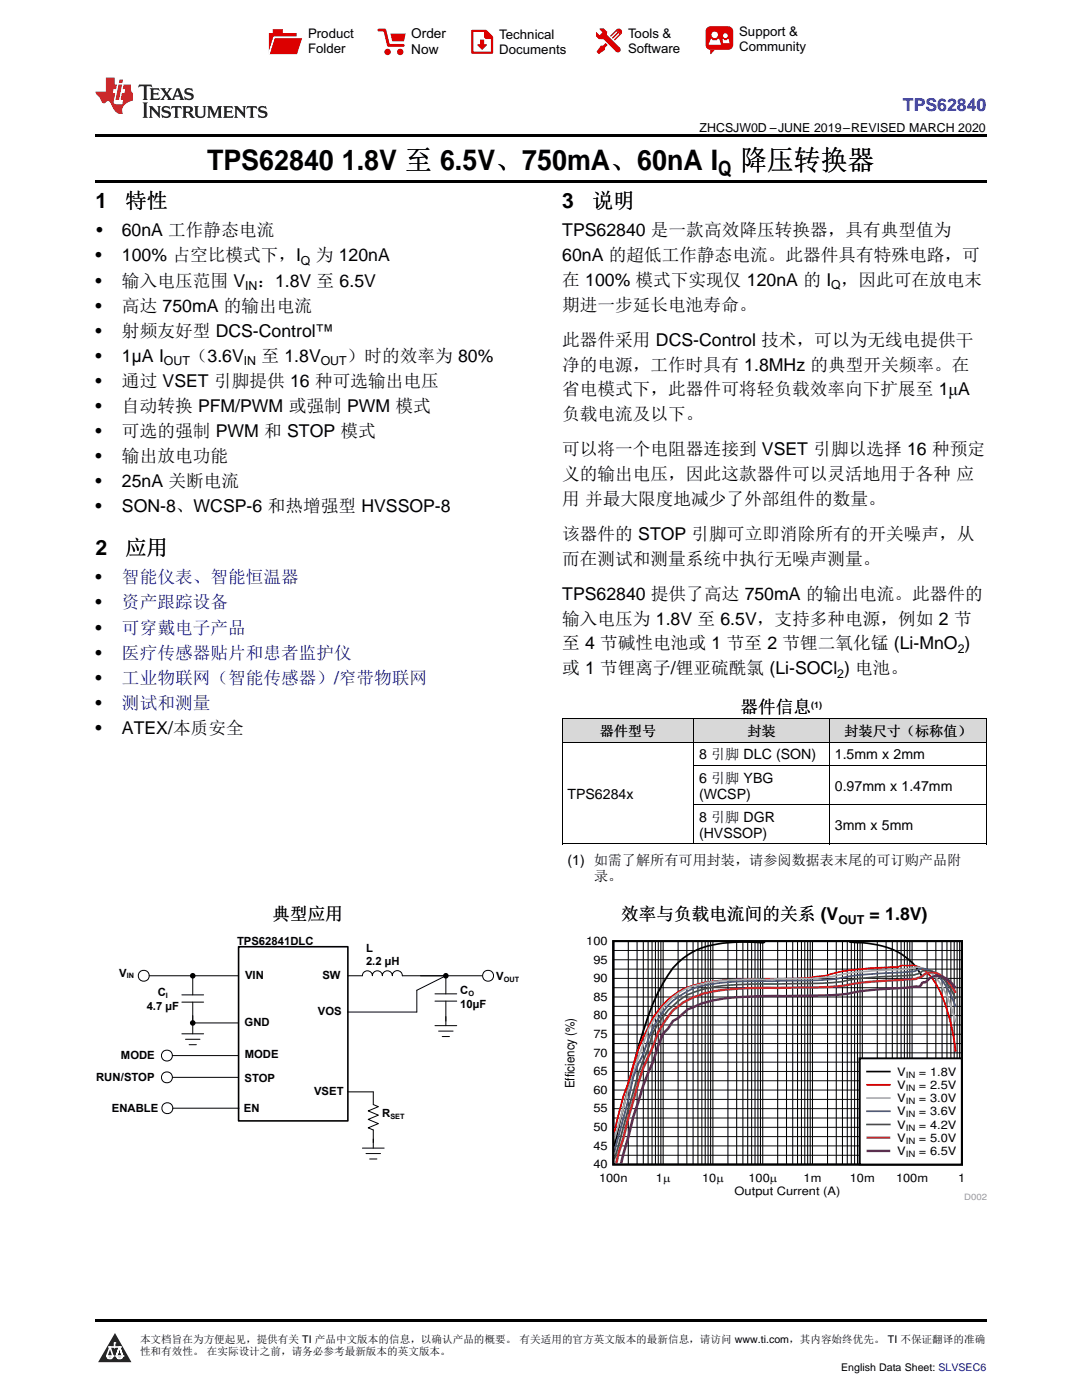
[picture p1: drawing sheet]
<svg xmlns="http://www.w3.org/2000/svg" width="216mm" height="279mm" viewBox="0 0 216 279" stroke-linecap="round" stroke-linejoin="round" font-family="sans-serif">
<defs><g id="words">
<g font-size="5.6">
<text x="41.3" y="33.9">TPS62840</text>
<text x="68.2" y="33.9">1.8V 至 6.5V、750mA、60nA I</text>
<text x="147.7" y="33.9">降压转换器</text>
</g>
<g font-size="4.2">
<text x="143.3" y="35">Q</text>
<text x="19" y="41.5">1</text>
<text x="25" y="41.5">特性</text>
<text x="112.2" y="41.5">3</text>
<text x="118.1" y="41.5">说明</text>
<text x="19" y="110.7">2</text>
<text x="25" y="110.7">应用</text>
</g>
<text font-size="3.5" fill="#00f" x="180.2" y="22.2">TPS62840</text>
<g font-size="3.5">
<text x="19.2" y="47.2">•</text>
<text x="24.3" y="47.2">60nA 工作静态电流</text>
<text x="112.2" y="47.2">TPS62840 是一款高效降压转换器，具有典型值为</text>
<text x="19" y="52.2">•</text>
<text x="24.3" y="52.2">100% 占空比模式下，I</text>
<text x="63" y="52.2">为 120nA</text>
<text x="112.2" y="52.1">60nA 的超低工作静态电流。此器件具有特殊电路，可</text>
<text x="19" y="57.2">•</text>
<text x="24.3" y="57.2">输入电压范围 V ：1.8V 至 6.5V</text>
<text x="112.2" y="57">在 100% 模式下实现仅 120nA 的 I ，因此可在放电末</text>
<text x="19" y="62.2">•</text>
<text x="24.3" y="62.2">高达 750mA 的输出电流</text>
<text x="112.2" y="62">期进一步延长电池寿命。</text>
<text x="19" y="67.2">•</text>
<text x="24.3" y="67.2">射频友好型 DCS-Control™</text>
<text x="112.2" y="69">此器件采用 DCS-Control 技术，可以为无线电提供干</text>
<text x="19" y="72.2">•</text>
<text x="19" y="77.2">•</text>
<text x="24.3" y="72.2">1µA I</text>
<text x="24.3" y="77.2">通过 VSET 引脚提供 16 种可选输出电压</text>
<text x="37.9" y="72.2">（3.6V</text>
<text x="52.2" y="72.2">至 1.8V</text>
<text x="69.2" y="72.2">）时的效率为 80%</text>
<text x="112.2" y="73.9">净的电源，工作时具有 1.8MHz 的典型开关频率。在</text>
<text x="19" y="82.2">•</text>
<text x="24.3" y="82.2">自动转换 PFM/PWM 或强制 PWM 模式</text>
<text x="112.2" y="78.9">省电模式下，此器件可将轻负载效率向下扩展至 1μA</text>
<text x="112.2" y="83.8">负载电流及以下。</text>
<text x="19" y="87.2">•</text>
<text x="24.3" y="87.2">可选的强制 PWM 和 STOP 模式</text>
<text x="19" y="92.3">•</text>
<text x="24.3" y="92.3">输出放电功能</text>
<text x="112.2" y="90.8">可以将一个电阻器连接到 VSET 引脚以选择 16 种预定</text>
<text x="112.2" y="95.8">义的输出电压，因此这款器件可以灵活地用于各种 应</text>
<text x="19" y="97.3">•</text>
<text x="24.3" y="97.3">25nA 关断电流</text>
<text x="112.2" y="100.7">用 并最大限度地减少了外部组件的数量。</text>
<text x="19" y="102.3">•</text>
<text x="24.3" y="102.3">SON-8、WCSP-6 和热增强型 HVSSOP-8</text>
<text x="112.2" y="107.7">该器件的 STOP 引脚可立即消除所有的开关噪声，从</text>
<text x="112.2" y="112.7">而在测试和测量系统中执行无噪声测量。</text>
<text x="19" y="116.4">•</text>
<text x="112.2" y="119.7">TPS62840 提供了高达 750mA 的输出电流。此器件的</text>
<text x="19" y="121.4">•</text>
<text x="112.2" y="124.6">输入电压为 1.8V 至 6.5V，支持多种电源，例如 2 节</text>
<text x="19" y="126.4">•</text>
<text x="19" y="131.4">•</text>
<text x="112.2" y="129.6">至 4 节碱性电池或 1 节至 2 节锂二氧化锰 (Li-MnO )</text>
<text x="19" y="136.5">•</text>
<text x="112.2" y="134.5">或 1 节锂离子/锂亚硫酰氯 (Li-SOCl ) 电池。</text>
<text x="19" y="141.5">•</text>
<text x="147.7" y="142.2">器件信息</text>
<text x="19" y="146.5">•</text>
<text x="24.3" y="146.5">ATEX/本质安全</text>
<text x="54.3" y="183.7">典型应用</text>
<text x="123.9" y="183.7">效率与负载电流间的关系 (V</text>
<text x="173.5" y="183.7">= 1.8V)</text>
</g>
<g font-size="3.5" fill="#0000c8">
<text x="24.3" y="116.4">智能仪表、智能恒温器</text>
<text x="24.3" y="121.4">资产跟踪设备</text>
<text x="24.3" y="126.4">可穿戴电子产品</text>
<text x="24.3" y="131.4">医疗传感器贴片和患者监护仪</text>
<text x="24.3" y="136.5">工业物联网（智能传感器）/窄带物联网</text>
<text x="24.3" y="141.5">测试和测量</text>
</g>
<g font-size="2.8">
<text x="119.7" y="146.9">器件型号</text>
<text x="149.2" y="146.9">封装</text>
<text x="168.5" y="146.9">封装尺寸（标称值）</text>
<text x="139.5" y="151.6">8 引脚 DLC (SON)</text>
<text x="166.6" y="151.6">1.5mm x 2mm</text>
<text x="113.2" y="159.4">TPS6284x</text>
<text x="139.5" y="156.2">6 引脚 YBG</text>
<text x="139.5" y="159.4">(WCSP)</text>
<text x="166.6" y="157.8">0.97mm x 1.47mm</text>
<text x="139.5" y="164">8 引脚 DGR</text>
<text x="139.5" y="167.2">(HVSSOP)</text>
<text x="166.6" y="165.6">3mm x 5mm</text>
<text x="113.2" y="172.7">(1) 如需了解所有可用封装，请参阅数据表末尾的可订购产品附</text>
<text x="118.5" y="175.9">录。</text>
</g>
<g font-size="2.7">
<text x="82.1" y="7.7">Order</text>
<text x="82.1" y="10.7">Now</text>
</g>
<g font-size="2.6">
<text x="61.5" y="7.6">Product</text>
<text x="61.5" y="10.6">Folder</text>
<text x="99.6" y="7.8">Technical</text>
<text x="99.6" y="10.8">Documents</text>
<text x="125.3" y="7.6">Tools &amp;</text>
<text x="125.3" y="10.6">Software</text>
<text x="147.5" y="7.2">Support &amp;</text>
<text x="147.5" y="10.2">Community</text>
<text x="114.6" y="217.2" transform="rotate(-90 114.6 217.2)">Efficiency (%)</text>
</g>
<g font-size="2.5">
<text x="139.6" y="26.3">ZHCSJW0D –JUNE 2019–REVISED MARCH 2020</text>
<text x="60" y="52.9">Q</text>
<text x="48.9" y="57.9">IN</text>
<text x="165.8" y="57.7">Q</text>
<text x="32.7" y="72.9">OUT</text>
<text x="48.6" y="72.9">IN</text>
<text x="64" y="72.9">OUT</text>
<text x="191.1" y="130.3">2</text>
<text x="167.1" y="135.2">2</text>
<text x="167.3" y="184.4">OUT</text>
</g>
<g font-size="2.3">
<text x="47.3" y="188.5">TPS62841DLC</text>
<text x="73" y="189.9">L</text>
<text x="117" y="188.6">100</text>
<text x="23.8" y="194.9">V</text>
<text x="48.9" y="195.4">VIN</text>
<text x="64.3" y="195.4">SW</text>
<text x="73" y="192.6">2.2 µH</text>
<text x="99" y="195.6">V</text>
<text x="118.4" y="196">90</text>
<text x="118.4" y="192.3">95</text>
<text x="29.3" y="201.5">4.7 µF</text>
<text x="31.5" y="198.8">C</text>
<text x="63.4" y="202.7">VOS</text>
<text x="91.9" y="198.4">C</text>
<text x="91.9" y="201.1">10µF</text>
<text x="118.4" y="203.4">80</text>
<text x="118.4" y="199.7">85</text>
<text x="48.8" y="204.8">GND</text>
<text x="118.4" y="207.2">75</text>
<text x="19.2" y="215.7">RUN/STOP</text>
<text x="24.1" y="211.3">MODE</text>
<text x="48.8" y="215.9">STOP</text>
<text x="48.8" y="211.2">MODE</text>
<text x="118.4" y="214.6">65</text>
<text x="118.4" y="210.9">70</text>
<text x="179" y="214.7">V</text>
<text x="183.4" y="214.7">= 1.8V</text>
<text x="48.7" y="221.8">EN</text>
<text x="62.7" y="218.6">VSET</text>
<text x="118.4" y="218.3">60</text>
<text x="179" y="217.3">V</text>
<text x="179" y="220">V</text>
<text x="183.4" y="217.3">= 2.5V</text>
<text x="183.4" y="220">= 3.0V</text>
<text x="22.3" y="222">ENABLE</text>
<text x="76.3" y="222.9">R</text>
<text x="118.4" y="225.7">50</text>
<text x="118.4" y="222">55</text>
<text x="179" y="222.6">V</text>
<text x="179" y="225.2">V</text>
<text x="179" y="227.9">V</text>
<text x="183.4" y="222.6">= 3.6V</text>
<text x="183.4" y="225.2">= 4.2V</text>
<text x="183.4" y="227.9">= 5.0V</text>
<text x="118.4" y="233.2">40</text>
<text x="118.4" y="229.5">45</text>
<text x="179" y="230.5">V</text>
<text x="183.4" y="230.5">= 6.5V</text>
<text x="119.5" y="235.8">100n</text>
<text x="130.9" y="235.8">1P</text>
<text x="140.1" y="235.8">10P</text>
<text x="146.6" y="238.4">Output Current (A)</text>
<text x="149.3" y="235.8">100P</text>
<text x="160.3" y="235.8">1m</text>
<text x="169.6" y="235.8">10m</text>
<text x="178.8" y="235.8">100m</text>
<text x="191.2" y="235.8">1</text>
</g>
<g font-size="2.1">
<text x="27.9" y="267.9">本文档旨在为方便起见，提供有关 TI 产品中文版本的信息，以确认产品的概要。 有关适用的官方英文版本的最新信息，请访问 www.ti.com，其内容始终优先。 TI 不保证翻译的准确</text>
<text x="27.9" y="270.4">性和有效性。 在实际设计之前，请务必参考最新版本的英文版本。</text>
<text x="167.9" y="273.7">English Data Sheet: SLVSEC6</text>
</g>
<text font-size="1.8" x="161.9" y="141.3">(1)</text>
<g font-size="1.7">
<text x="180.7" y="215.1">IN</text>
<text x="180.7" y="217.7">IN</text>
<text x="180.7" y="220.4">IN</text>
<text x="180.7" y="223">IN</text>
<text x="180.7" y="225.6">IN</text>
<text x="180.7" y="228.3">IN</text>
<text x="180.7" y="230.9">IN</text>
</g>
<text font-size="1.7" fill="#999" x="192.4" y="239.5">D002</text>
<g font-size="1.5">
<text x="25.3" y="195.2">IN</text>
<text x="100.5" y="196">OUT</text>
<text x="33.1" y="199.1">I</text>
<text x="93.5" y="198.7">O</text>
<text x="77.9" y="223.2">SET</text>
</g>
</g></defs>
<g fill="#d8d8d8">
<path d="M112.2 143.5h26.2v4.7h-26.2z"/>
<path d="M138.4 143.5h27.1v4.7h-27.1z"/>
<path d="M165.5 143.5h31.3v4.7h-31.3z"/>
</g>
<path d="M22.9 266l3.3 5.9h-6.6z" fill-rule="evenodd" fill="#231f20"/>
<path d="M21.3 270.6h1.2l-.3 .5h-.3a.53 .53 0 0 1-.6-.5z" fill-rule="evenodd" fill="#fff"/>
<path d="M21.3 270.6h1.2l-.3 .5h-.3a.53 .53 0 0 1-.6-.5z" fill="none" stroke="#231f20" stroke-width=".33"/>
<path d="M21.3 270.6l1.2 .1-.3 .4h-.5z" fill="none" stroke="#fff" stroke-width=".33"/>
<path d="M22.9 268.9h.1" fill="none" stroke="#fff" stroke-width=".33"/>
<path d="M22.9 268v.9z" fill="#fff"/>
<path d="M22.9 268v.9z" fill="none" stroke="#fff" stroke-width=".33"/>
<circle cx="22.9" cy="268" r=".16" fill="#fff"/>
<path d="M21.8 268.8h.1" fill="none" stroke="#fff" stroke-width=".33"/>
<path d="M21.8 268.8h2.2z" fill="#fff"/>
<path d="M21.8 268.8h2.2z" fill="none" stroke="#fff" stroke-width=".33"/>
<circle cx="24" cy="268.8" r=".16" fill="#fff"/>
<path d="M23.2 270.6h.1" fill="none" stroke="#fff" stroke-width=".33"/>
<path d="M23.8 268.8l-.6 1.8z" fill-rule="evenodd" fill="#fff"/>
<path d="M23.8 268.8l-.6 1.8z" fill="none" stroke="#fff" stroke-width=".33"/>
<path d="M23.8 268.8l.7 1.8z" fill-rule="evenodd" fill="#fff"/>
<path d="M23.8 268.8l.7 1.8z" fill="none" stroke="#fff" stroke-width=".33"/>
<path d="M24.4 270.6h.1" fill="none" stroke="#fff" stroke-width=".33"/>
<circle cx="21.3" cy="270.6" r=".16" fill="#fff"/>
<path d="M22 268.8l-.7 1.8z" fill="#fff"/>
<path d="M22 268.8l-.7 1.8z" fill="none" stroke="#fff" stroke-width=".33"/>
<path d="M22 268.8l.5 1.8z" fill="#fff"/>
<path d="M22 268.8l.5 1.8z" fill="none" stroke="#fff" stroke-width=".33"/>
<circle cx="22.5" cy="270.6" r=".16" fill="#fff"/>
<path d="M23.3 270.6h1.2a.63 .63 0 0 1-.6 .5 .63 .63 0 0 1-.6-.5z" fill-rule="evenodd" fill="#fff"/>
<path d="M23.3 270.6h1.2a.63 .63 0 0 1-.6 .5 .63 .63 0 0 1-.6-.5z" fill="none" stroke="#231f20" stroke-width=".33"/>
<path d="M23.3 270.6h1.2l-.4 .5h-.5z" fill="none" stroke="#fff" stroke-width=".33"/>
<path d="M23.2 270.6h.1" fill="none" stroke="#fff" stroke-width=".33"/>
<circle cx="24.5" cy="270.6" r=".16" fill="#fff"/>
<path d="M19 263.2h177.8v.5h-177.8z" fill="#000"/>
<path d="M122.4 187.8h69.5v44.6h-69.5z" fill="none" stroke="#000" stroke-width=".4"/>
<g fill="none" stroke="#000" stroke-width=".2">
<path d="M122.4 199h69.5M122.4 197.1h69.5M122.4 195.3h69.5M122.4 193.4h69.5M122.4 191.5h69.5M122.4 189.7h69.5M125.4 187.8v44.6M127.1 187.8v44.6M128.4 187.8v44.6M129.3 187.8v44.6M130.1 187.8v44.6M130.8 187.8v44.6"/>
<path d="M131.4 187.8v44.6M131.9 187.8v44.6M132.3 187.8v44.6M135.3 187.8v44.6M137.1 187.8v44.6M138.3 187.8v44.6M139.3 187.8v44.6M140 187.8v44.6M140.7 187.8v44.6M141.3 187.8v44.6M141.8 187.8v44.6M142.3 187.8v44.6"/>
<path d="M145.3 187.8v44.6M147 187.8v44.6M148.2 187.8v44.6M149.2 187.8v44.6M150 187.8v44.6M150.7 187.8v44.6M151.2 187.8v44.6M151.7 187.8v44.6M152.2 187.8v44.6M155.2 187.8v44.6M156.9 187.8v44.6M158.2 187.8v44.6"/>
<path d="M159.1 187.8v44.6M159.9 187.8v44.6M160.6 187.8v44.6M161.2 187.8v44.6M161.7 187.8v44.6M162.1 187.8v44.6M165.1 187.8v44.6M166.9 187.8v44.6M168.1 187.8v44.6M169.1 187.8v44.6M169.9 187.8v44.6M170.5 187.8v44.6"/>
<path d="M171.1 187.8v44.6M171.6 187.8v44.6M172.1 187.8v44.6M175.1 187.8v44.6M176.8 187.8v44.6M178.1 187.8v44.6M179 187.8v44.6M179.8 187.8v44.6M180.5 187.8v44.6M181 187.8v44.6M181.5 187.8v44.6M182 187.8v44.6"/>
<path d="M185 187.8v44.6M186.7 187.8v44.6M188 187.8v44.6M189 187.8v44.6M189.7 187.8v44.6M190.4 187.8v44.6M191 187.8v44.6M191.5 187.8v44.6M122.4 219.4h69.5M122.4 217.5h69.5M122.4 215.7h69.5M122.4 213.8h69.5"/>
<path d="M122.4 212h69.5M122.4 210.1h69.5M122.4 208.3h69.5M122.4 206.4h69.5M122.4 204.6h69.5M122.4 202.7h69.5M122.4 200.8h69.5M122.4 230.6h69.5M122.4 228.7h69.5M122.4 226.8h69.5M122.4 225h69.5M122.4 223.1h69.5"/>
<path d="M122.4 221.3h69.5"/>
</g>
<path d="M152.7 188l-.5 .2a31.9 31.9 0 0 0-11.9 .9 13.8 13.8 0 0 0-8 7.1 67 67 0 0 0-5.9 16.6l-3.8 15.9M169.5 188a23.5 23.5 0 0 1 9.5 1.9 11.3 11.3 0 0 1 5 5.1" fill="none" stroke="#000" stroke-width=".35"/>
<path d="M190.7 209.9l-1.1-6.2-1.6-4.9a11.1 11.1 0 0 0-4.5-5.8l-.4-.1a6.5 6.5 0 0 0-4.1 .1l-5 .2a40.2 40.2 0 0 0-9.9 1.6 81.8 81.8 0 0 1-10.9 .6l-1 .1h-4a31.5 31.5 0 0 0-11.9 1.9 15.2 15.2 0 0 0-7 7.7l-2 4.4-1.9 6.6-1 2.7-1.8 7.2" fill="none" stroke="#f00" stroke-width=".35"/>
<path d="M190.7 204l-1.1-3.6-1.6-3.5a7.2 7.2 0 0 0-4.5-3.8l-.4-.1a56.4 56.4 0 0 1-9.1 .8 54.1 54.1 0 0 0-8.9 1.2l-4 .3-11.9 .2a36 36 0 0 0-11.9 1.6 15.4 15.4 0 0 0-7 6.6l-1 1.8-2 5.6-1.9 6.3-2.8 10" fill="none" stroke="#aaa" stroke-width=".35"/>
<path d="M190.7 201l-1.4-3.3-1.3-2a5.1 5.1 0 0 0-4.5-2.3l-.4 .2a12.8 12.8 0 0 1-5.1 .6h-2a58.6 58.6 0 0 0-9.9 1.2l-3 .2-14.9 .3a36.5 36.5 0 0 0-9.9 1.4l-1 .5a13.3 13.3 0 0 0-6 5.5l-1 1.8-1 2.4-1 2.9-1 2-.9 2.6-1 4.6-2.8 10.3" fill="none" stroke="#295c75" stroke-width=".35"/>
<path d="M190.7 199.3l-1.4-2.6-1.3-1.6a4.2 4.2 0 0 0-4-1.3 5.9 5.9 0 0 1-4 .9l-4 .2a59.3 59.3 0 0 0-8.9 1.1l-3 .2-5 .1a175.9 175.9 0 0 0-15.8 .5l-1 .2a14.7 14.7 0 0 0-9 4.6 16.4 16.4 0 0 0-4 7.7l-2 5-4.7 17.1" fill="none" stroke="#286b49" stroke-width=".35"/>
<path d="M190.7 198.2l-1.1-1.8-1.3-1.4a3.3 3.3 0 0 0-4.5 0l-.7 .2a3.8 3.8 0 0 1-2.1 .2l-4 .3a63.9 63.9 0 0 0-9.9 1.1l-7 .3a161.6 161.6 0 0 0-16.8 .6l-1 .2a16.1 16.1 0 0 0-8 3.7 19.9 19.9 0 0 0-4 7.2 43.7 43.7 0 0 0-3.9 10.9l-3.4 12.5" fill="none" stroke="#9e3a3a" stroke-width=".5"/>
<path d="M190.7 197.2l-1.2-1.4-1.1-.7a2.9 2.9 0 0 0-3.6 .8l-.8 .2-.5 .8-.7-.1-1.8 .3-4 .2a58.1 58.1 0 0 0-8.9 1.2l-7 .2a170.4 170.4 0 0 0-16.9 .6l-1.9 .3a14.3 14.3 0 0 0-4 1.5l-1 .3-2 1.8-1 .6-1 1.5-1 1-1 2.4-1 3.2-2 4.8-1.9 6.2-2.5 9.3" fill="none" stroke="#68275f" stroke-width=".5"/>
<path d="M171.5 211.2h20.4v21.2h-20.4z" fill-rule="evenodd" fill="#fff"/>
<path d="M171.5 211.2h20.4v21.2h-20.4z" fill="none" stroke="#000" stroke-width=".4"/>
<path d="M173 213.9h4.5" fill="none" stroke="#000" stroke-width=".35"/>
<path d="M173 216.5h4.5" fill="none" stroke="#f00" stroke-width=".35"/>
<path d="M173 219.1h4.5" fill="none" stroke="#aaa" stroke-width=".35"/>
<path d="M173 221.8h4.5" fill="none" stroke="#295c75" stroke-width=".35"/>
<path d="M173 224.4h4.5" fill="none" stroke="#286b49" stroke-width=".35"/>
<path d="M173.2 227.1h4.2" fill="none" stroke="#9e3a3a" stroke-width=".5"/>
<path d="M173.2 229.7h4.2" fill="none" stroke="#68275f" stroke-width=".5"/>
<path d="M36.3 200h4.3M36.3 198.5h4.3M38.5 194.7v3.8M38.5 200v4.1h9.1" fill="none" stroke="#000" stroke-width=".2"/>
<path d="M47.6 188.9h21.8v34.8h-21.8z" fill-rule="evenodd" fill="#fff"/>
<path d="M47.6 188.9h21.8v34.8h-21.8z" fill="none" stroke="#000" stroke-width=".32"/>
<g fill="none" stroke="#000" stroke-width=".2">
<path d="M112.2 148.1h84.6M112.2 143.5h84.6M112.2 143.5v25M138.4 143.5v25M138.4 152.8h58.4M165.5 143.5v25M196.8 143.5v25M112.2 168.4h84.6M138.4 160.6h58.4M29.8 194.7h8.1M38.1 194.7h9.5M69.4 194.7h2.9a1 1 0 0 1 1-1 1 1 0 0 1 1 1 1 1 0 0 1 1-1 1 1 0 0 1 1 1 1 1 0 0 1 1-1 1 1 0 0 1 1 1 .99 .99 0 0 1 1-1 .99 .99 0 0 1 1 1h15.9"/>
<path d="M86.8 199.8h4.3M86.8 198.3h4.3M89 198.3v-3.6l-5.8 2.9v4.4h-13.8M89 199.8v4.9M34.4 210.7h13.1M34.4 215h13.1M36.3 206.3h4.3M37 207.4h2.9M37.7 208.5h1.5M38.1 204.1h.4M38.5 202.7v3.6M69.4 217.9h5.1v2.5l1 .5-2 .8 2 .9-2 .8 2 .8-2 .9 1 .4v3.6"/>
<path d="M86.8 204.7h4.3M87.5 205.8h2.9M88.2 206.9h1.5M34.5 221.2h13.2M72.3 229.1h4.4M73 230.2h2.9M73.8 231.3h1.4"/>
<circle cx="28.7" cy="194.7" r="1.09"/>
<circle cx="97.4" cy="194.7" r="1.09"/>
<circle cx="33.3" cy="210.7" r="1.09"/>
<circle cx="33.3" cy="215" r="1.09"/>
<circle cx="33.4" cy="221.2" r="1.09"/>
</g>
<g fill="#000">
<circle cx="38.5" cy="194.7" r=".56"/>
<circle cx="89" cy="194.7" r=".56"/>
<circle cx="38.5" cy="204.2" r=".56"/>
</g>
<path d="M19 35.9h177.8v.5h-177.8zM19 26.8h177.8v.6h-177.8z" fill="#000"/>
<path d="M27.7 16.9l-.1 .6 .6-.3h.5v.2v2.2l-.2 .4h1l-.2-.4v-2.2v-.2h.5l.6 .3-.2-.6zM29.9 17.6l.2 .4v1.6l-.2 .4h1.9l.1-.6a1.09 1.09 0 0 1-1.3 .1v-.6h.6l.4 .2v-.7l-.2 .2h-.8v-.6l.2-.1a1.01 1.01 0 0 1 1 .3l-.1-.6zM32 17.6l.9 1.2-1 1.2h.9l-.2-.3 .5-.7 .5 .7-.3 .3h1.7l-.2-.3 .1-.4h1l.1 .4-.2 .3h1l-.3-.4-.7-2h-.5l-1 2.2-.8-1.1 .9-1.1h-.9l.2 .2-.4 .7-.4-.7 .2-.2zM35.4 18l.4 1h-.8zM37 17.7a.66 .66 0 0 0-.2 .8 .66 .66 0 0 0 .6 .4l.7 .2 .1 .2a.8 .8 0 0 1-.7 .4 .8 .8 0 0 1-.7-.5l.1 .8 .2-.2a.94 .94 0 0 0 1.1 .1 .94 .94 0 0 0 .4-.9 1.48 1.48 0 0 0-1.3-.6v-.4a1.1 1.1 0 0 1 1.2 .2l-.2-.6-.2 .1-.5-.1zM28.5 20.4l.2 .4v2.3l-.2 .4h1l-.2-.4v-2.3l.2-.4zM29.7 21.2l.2 .4v1.5l-.2 .4h.8l-.3-.4 .1-1.3 1.6 1.8v-2l.2-.4h-.7l.2 .2v1.1l-1.2-1.3zM32.5 21.3a.66 .66 0 0 0-.2 .8 .66 .66 0 0 0 .6 .4l.6 .2 .2 .2a.8 .8 0 0 1-.8 .4 .8 .8 0 0 1-.7-.5l.2 .7 .2-.1a.94 .94 0 0 0 1 .1 .94 .94 0 0 0 .5-1 1.47 1.47 0 0 0-1.3-.6l-.1-.3a1.1 1.1 0 0 1 1.3 .2l-.2-.6-.2 .1-.5-.2zM34.3 21.2l-.2 .6a.64 .64 0 0 1 .8-.3v1.6l-.2 .4h1l-.3-.4 .1-1.6a.66 .66 0 0 1 .8 .3l-.2-.6zM36.3 21.2l.3 .4v1.5l-.3 .4h1l-.2-.2v-.7h.5l.1 .1a.8 .8 0 0 0 1.2 .7l-1-1a.62 .62 0 0 0 .6-.5 .62 .62 0 0 0-.6-.7zM37.1 21.5h.1a.48 .48 0 0 1 .6 0 .48 .48 0 0 1 .1 .6l-.2 .1-.6 .1zM38.7 21.2l.2 .2a2.29 2.29 0 0 0 .4 2 1.05 1.05 0 0 0 1.7-.7v-1.3l.2-.2h-.8l.2 .4v1.1a.61 .61 0 0 1-.6 .6 .61 .61 0 0 1-.6-.6v-1.1l.3-.4zM41.3 21.2l.3 .4v1.5l-.3 .4h.8l-.2-.4v-1.4l.8 1.9 .9-1.9v1.4l-.2 .4h.9l-.2-.4v-1.5l.2-.4h-.8l-.7 1.5-.6-1.5zM44.5 21.2l.2 .4v1.5l-.2 .4h1.9l.2-.6a1.1 1.1 0 0 1-1.4 .2v-.7h.6l.4 .2v-.6l-.2 .1-.8 .1v-.6l.2-.1a1.02 1.02 0 0 1 1.1 .2l-.2-.5zM46.7 21.2l.2 .4v1.5l-.2 .4h.8l-.3-.4 .1-1.3 1.6 1.8v-2l.2-.4h-.7l.2 .2v1.1l-1.2-1.3zM49.3 21.2l-.1 .6a.64 .64 0 0 1 .8-.3v1.6l-.3 .4h1l-.2-.4v-1.6a.66 .66 0 0 1 .8 .3l-.1-.6zM51.7 21.3a.66 .66 0 0 0-.2 .7 .66 .66 0 0 0 .7 .5l.6 .2 .1 .2a.8 .8 0 0 1-.7 .4 .8 .8 0 0 1-.7-.5l.1 .7 .2-.1a.94 .94 0 0 0 1.1 .1 .94 .94 0 0 0 .4-1 1.48 1.48 0 0 0-1.2-.6l-.1-.3a1.1 1.1 0 0 1 1.2 .2l-.2-.6-.1 .1-.6-.2z" fill="#231f20"/>
<path d="M21.1 15.5v2.8h-2v.4l.9 .9a.96 .96 0 0 0 1 1 .59 .59 0 0 1 .5-.4 .59 .59 0 0 1 .5 .3l.4 .8a1.61 1.61 0 0 0 2.1 1.3 1.63 1.63 0 0 1 1.1-2.2l.9-.3v-1.5a1.6 1.6 0 0 1-.4-1.7h-1.4l-.2 .9h.5l-.2 .8h-.5l-.2 1v.3h.5l-.2 .9h-.7a.74 .74 0 0 1-1-.6l.3-1.6h-.5l.2-.8h.5l.1-.9h-.4v-1.4zM23.7 16.9l-.7 3h.8l.6-3zM23.8 15.9l-.1 .7h.7l.2-.7z" fill="#ee1d23"/>
<g fill="#d60000">
<path d="M54.4 5.8h2v.8h2.8v4.2h-5.5v-4.2h.7z" fill-rule="evenodd"/>
<path d="M54.7 7.5h5.6l-1 3.3h-5.6z" fill-rule="evenodd"/>
</g>
<path d="M54.6 7.4h5.8l-.1 .1h-5.5l-1.1 3.3z" fill-rule="evenodd" fill="#fff"/>
<path d="M54.6 7.4h5.8l-.1 .1h-5.5l-1.1 3.3z" fill="none" stroke="#fff" stroke-width=".2"/>
<path d="M75.6 6h1.2l.7 3.1h3" fill="none" stroke="#d60000" stroke-width=".56"/>
<g fill="#d60000">
<path d="M77.9 6.7h3.1l-.4 1.5h-2.3z" fill-rule="evenodd"/>
<circle cx="77.3" cy="10.4" r=".64"/>
<circle cx="79.9" cy="10.4" r=".64"/>
</g>
<path d="M94.2 6.2h2.7l1.3 1.2v3.1h-4z" fill="none" stroke="#d60000" stroke-width=".44"/>
<g fill="#d60000">
<path d="M95.8 7.9h.8v1h.6l-1 1.1-1-1v-.1h.6z" fill-rule="evenodd"/>
<path d="M96.6 6.2h.3l1.3 1.2v.4h-1.3l-.3-.4z" fill-rule="evenodd"/>
<path d="M119.6 5.7h.9l.6 .6 .1 .7 2.5 2.5-.8 .8-2.3-2.3-1.1-.2-.6-.6v-.8l.7 .6 .5-.4v-.2l-.4-.5z" fill-rule="evenodd"/>
<path d="M119.9 9.1h.4l.5-.5 .4 .4-.5 .5v.4l-1.2 .9-.5-.5z" fill-rule="evenodd"/>
<path d="M123 5.9a.67 .67 0 0 1 .9 0 .67 .67 0 0 1 0 .9z" fill-rule="evenodd"/>
<path d="M123 5.9l.9 .9-1.2 1.2h-.2l.1-.2 .9-.9 .1-.2h-.3l-.9 1h-.2v-.2l.9-1 .1-.2h-.3l-.9 1h-.2v-.2z" fill-rule="evenodd"/>
<circle cx="123.3" cy="9.9" r=".54"/>
</g>
<path d="M121.1 6.3l-.1 .7" fill="none" stroke="#d60000" stroke-width=".2"/>
<g fill="#d60000">
<path d="M141.1 5.5l.6-.2h3.6a.95 .95 0 0 1 1 .9v2.8a.95 .95 0 0 1-1 .9h-3.6a.95 .95 0 0 1-.9-.9v-2.8z" fill-rule="evenodd"/>
<path d="M141.7 9.9h.9l-.7 .9h-.2z" fill-rule="evenodd"/>
</g>
<g fill="#fff">
<path d="M144.3 8.6h1.3z"/>
<path d="M141.8 7.8h.3l.1 .2h.8l.2-.2h.3l.4 1.1h-2.5z" fill-rule="evenodd"/>
<path d="M144.2 7.8h.2l.2 .2h.4l.2-.2h.2l.2 .8h-1.3z" fill-rule="evenodd"/>
<circle cx="142.6" cy="6.9" r=".65"/>
<circle cx="144.8" cy="7.1" r=".48"/>
</g>
<use href="#words"/>
</svg>
